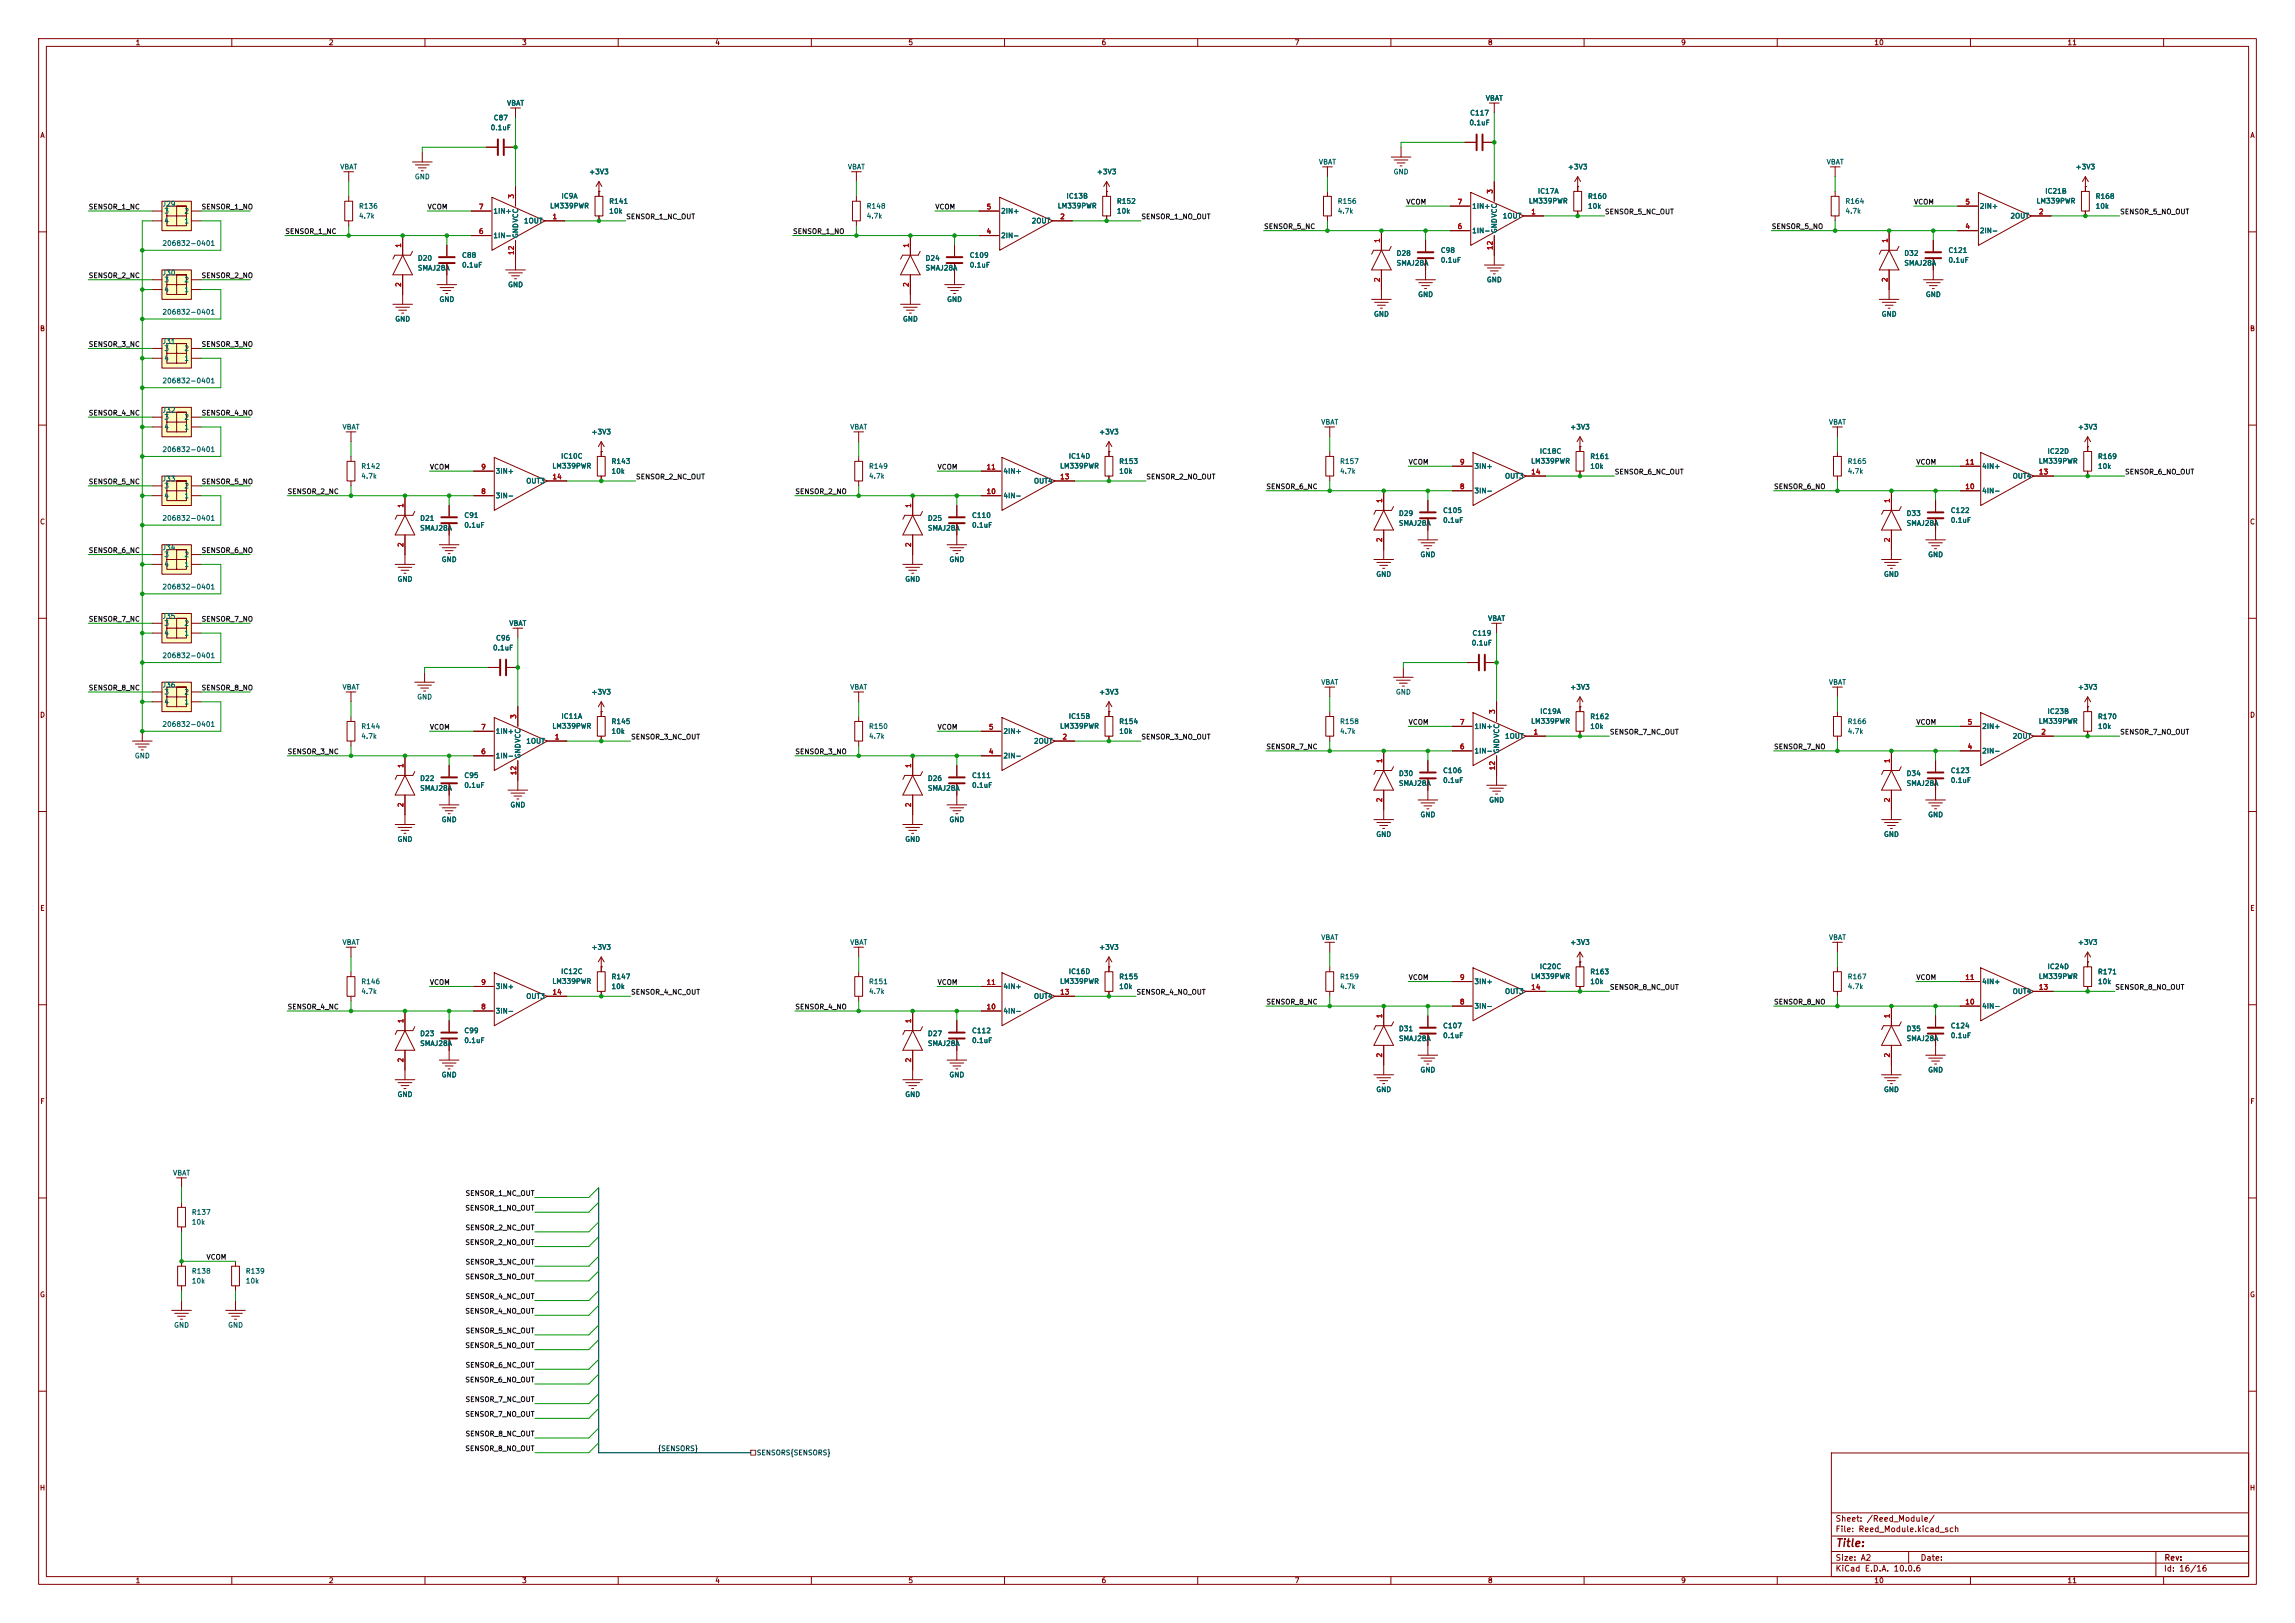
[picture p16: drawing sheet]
<svg xmlns="http://www.w3.org/2000/svg" width="594mm" height="420mm" viewBox="0 0 594 420" stroke-linecap="round" stroke-linejoin="round" font-family="sans-serif">
<defs><g id="words">
<text font-size="2" fill="#840000" x="475" y="400.8">Title:</text>
<g font-size="1.5" fill="#840000">
<text x="475" y="394.1">Sheet: /Reed_Module/</text>
<text x="475" y="396.8">File: Reed_Module.kicad_sch</text>
<text x="475" y="407">KiCad E.D.A. 10.0.6</text>
<text x="475" y="404.2">Size: A2</text>
<text x="497" y="404.2">Date:</text>
<text x="560" y="407">Id: 16/16</text>
<text x="560.1" y="404.2">Rev:</text>
</g>
<g font-size="1.3" fill="#840000">
<text x="35" y="12">1</text>
<text x="85" y="12">2</text>
<text x="135" y="12">3</text>
<text x="185" y="12">4</text>
<text x="235" y="12">5</text>
<text x="285" y="12">6</text>
<text x="335" y="12">7</text>
<text x="385" y="12">8</text>
<text x="435" y="12">9</text>
<text x="485" y="12">10</text>
<text x="535" y="12">11</text>
<text x="10.3" y="36">A</text>
<text x="582.3" y="36">A</text>
<text x="10.2" y="86">B</text>
<text x="582.2" y="86">B</text>
<text x="10.2" y="136">C</text>
<text x="582.2" y="136">C</text>
<text x="10.2" y="186">D</text>
<text x="582.2" y="186">D</text>
<text x="10.3" y="236">E</text>
<text x="582.3" y="236">E</text>
<text x="10.3" y="286">F</text>
<text x="582.3" y="286">F</text>
<text x="10.2" y="336">G</text>
<text x="582.2" y="336">G</text>
<text x="10.2" y="386">H</text>
<text x="582.2" y="386">H</text>
<text x="35" y="410">1</text>
<text x="85" y="410">2</text>
<text x="135" y="410">3</text>
<text x="185" y="410">4</text>
<text x="235" y="410">5</text>
<text x="285" y="410">6</text>
<text x="335" y="410">7</text>
<text x="385" y="410">8</text>
<text x="435" y="410">9</text>
<text x="485" y="410">10</text>
<text x="535" y="410">11</text>
</g>
<g font-size="1.3" fill="#006464">
<text x="131.1" y="27.6">VBAT</text>
<text x="384.4" y="26.4">VBAT</text>
<text x="126.9" y="34">0.1uF</text>
<text x="127.7" y="31.4">C87</text>
<text x="380.2" y="32.7">0.1uF</text>
<text x="380.4" y="30.2">C117</text>
<text x="87.9" y="44.1">VBAT</text>
<text x="107.2" y="46.7">GND</text>
<text x="152.4" y="45.4">+3V3</text>
<text x="219.3" y="44.1">VBAT</text>
<text x="283.8" y="45.4">+3V3</text>
<text x="341.2" y="42.9">VBAT</text>
<text x="360.6" y="45.4">GND</text>
<text x="405.7" y="44.1">+3V3</text>
<text x="472.6" y="42.9">VBAT</text>
<text x="537.1" y="44.1">+3V3</text>
<text x="41.9" y="53.8">J29</text>
<text x="145.2" y="51.7">IC9A</text>
<text x="157.5" y="53">R141</text>
<text x="275.9" y="51.7">IC13B</text>
<text x="289" y="53">R152</text>
<text x="346.1" y="53">R156</text>
<text x="395.5" y="53">LM339PWR</text>
<text x="397.9" y="50.4">IC17A</text>
<text x="410.9" y="51.8">R160</text>
<text x="477.5" y="53">R164</text>
<text x="527" y="53">LM339PWR</text>
<text x="529.2" y="50.4">IC21B</text>
<text x="542.3" y="51.8">R168</text>
<text x="42.4" y="55.6">3</text>
<text x="42.4" y="58.1">4</text>
<text x="47.6" y="58.1">1</text>
<text x="47.6" y="55.6">2</text>
<text x="92.8" y="54.3">R136</text>
<text x="92.8" y="56.8">4.7k</text>
<text x="127.6" y="55.6">1IN+</text>
<text x="135.5" y="58.1">1OUT</text>
<text x="142.2" y="54.2">LM339PWR</text>
<text x="157.5" y="55.6">10k</text>
<text x="224.2" y="54.3">R148</text>
<text x="224.2" y="56.8">4.7k</text>
<text x="259" y="55.6">2IN+</text>
<text x="266.9" y="58.1">2OUT</text>
<text x="273.6" y="54.2">LM339PWR</text>
<text x="289" y="55.6">10k</text>
<text x="346.1" y="55.6">4.7k</text>
<text x="380.9" y="54.3">1IN+</text>
<text x="388.8" y="56.8">1OUT</text>
<text x="410.9" y="54.3">10k</text>
<text x="477.5" y="55.6">4.7k</text>
<text x="512.3" y="54.3">2IN+</text>
<text x="520.2" y="56.8">2OUT</text>
<text x="542.3" y="54.3">10k</text>
<text x="41.9" y="63.9">206832-0401</text>
<text x="127.6" y="61.9">1IN-</text>
<text x="134.4" y="61.7" transform="rotate(-90 134.4 61.7)">GNDVCC</text>
<text x="259" y="61.9">2IN-</text>
<text x="372.8" y="65.7">C98</text>
<text x="380.9" y="60.7">1IN-</text>
<text x="387.7" y="60.5" transform="rotate(-90 387.7 60.5)">GNDVCC</text>
<text x="504.2" y="65.7">C121</text>
<text x="512.3" y="60.7">2IN-</text>
<text x="41.9" y="71.5">J30</text>
<text x="108" y="67.8">D20</text>
<text x="108" y="70.3">SMAJ28A</text>
<text x="119.4" y="67">C88</text>
<text x="119.4" y="69.5">0.1uF</text>
<text x="239.4" y="67.8">D24</text>
<text x="239.4" y="70.3">SMAJ28A</text>
<text x="250.9" y="67">C109</text>
<text x="250.9" y="69.5">0.1uF</text>
<text x="361.3" y="66.5">D28</text>
<text x="361.3" y="69">SMAJ28A</text>
<text x="372.8" y="68.3">0.1uF</text>
<text x="492.7" y="66.5">D32</text>
<text x="492.7" y="69">SMAJ28A</text>
<text x="504.2" y="68.3">0.1uF</text>
<text x="42.4" y="73.4">3</text>
<text x="42.4" y="75.9">4</text>
<text x="47.6" y="75.9">1</text>
<text x="47.6" y="73.4">2</text>
<text x="131.4" y="74.6">GND</text>
<text x="366.9" y="77.2">GND</text>
<text x="384.7" y="73.4">GND</text>
<text x="498.3" y="77.2">GND</text>
<text x="41.9" y="81.7">206832-0401</text>
<text x="102.2" y="83.5">GND</text>
<text x="113.6" y="78.4">GND</text>
<text x="233.6" y="83.5">GND</text>
<text x="245" y="78.4">GND</text>
<text x="355.5" y="82.2">GND</text>
<text x="486.9" y="82.2">GND</text>
<text x="41.9" y="89.3">J31</text>
<text x="42.4" y="91.1">3</text>
<text x="42.4" y="93.7">4</text>
<text x="47.6" y="93.7">1</text>
<text x="47.6" y="91.1">2</text>
<text x="41.9" y="99.5">206832-0401</text>
<text x="41.9" y="107.1">J32</text>
<text x="42.4" y="108.9">3</text>
<text x="42.4" y="111.5">4</text>
<text x="47.6" y="111.5">1</text>
<text x="47.6" y="108.9">2</text>
<text x="88.5" y="111.5">VBAT</text>
<text x="152.9" y="112.7">+3V3</text>
<text x="219.9" y="111.5">VBAT</text>
<text x="284.4" y="112.7">+3V3</text>
<text x="341.8" y="110.2">VBAT</text>
<text x="406.3" y="111.5">+3V3</text>
<text x="473.2" y="110.2">VBAT</text>
<text x="537.7" y="111.5">+3V3</text>
<text x="41.9" y="117.3">206832-0401</text>
<text x="145.1" y="119">IC10C</text>
<text x="276.5" y="119">IC14D</text>
<text x="398.4" y="117.7">IC18C</text>
<text x="411.5" y="119.1">R161</text>
<text x="529.8" y="117.7">IC22D</text>
<text x="542.9" y="119.1">R169</text>
<text x="41.9" y="124.9">J33</text>
<text x="93.4" y="121.6">R142</text>
<text x="93.4" y="124.2">4.7k</text>
<text x="128.2" y="122.9">3IN+</text>
<text x="136.1" y="125.4">OUT3</text>
<text x="142.8" y="121.5">LM339PWR</text>
<text x="158.1" y="120.3">R143</text>
<text x="158.1" y="122.9">10k</text>
<text x="224.8" y="121.6">R149</text>
<text x="224.8" y="124.2">4.7k</text>
<text x="259.6" y="122.9">4IN+</text>
<text x="267.5" y="125.4">OUT4</text>
<text x="274.2" y="121.5">LM339PWR</text>
<text x="289.5" y="120.3">R153</text>
<text x="289.5" y="122.9">10k</text>
<text x="346.7" y="120.3">R157</text>
<text x="346.7" y="122.9">4.7k</text>
<text x="381.5" y="121.6">3IN+</text>
<text x="389.4" y="124.2">OUT3</text>
<text x="396.1" y="120.3">LM339PWR</text>
<text x="411.5" y="121.6">10k</text>
<text x="478.1" y="120.3">R165</text>
<text x="478.1" y="122.9">4.7k</text>
<text x="512.9" y="121.6">4IN+</text>
<text x="520.8" y="124.2">OUT4</text>
<text x="527.5" y="120.3">LM339PWR</text>
<text x="542.9" y="121.6">10k</text>
<text x="42.4" y="126.7">3</text>
<text x="42.4" y="129.2">4</text>
<text x="47.6" y="129.2">1</text>
<text x="47.6" y="126.7">2</text>
<text x="128.2" y="129.2">3IN-</text>
<text x="259.6" y="129.2">4IN-</text>
<text x="381.5" y="128">3IN-</text>
<text x="512.9" y="128">4IN-</text>
<text x="41.9" y="135">206832-0401</text>
<text x="108.6" y="135.1">D21</text>
<text x="108.6" y="137.6">SMAJ28A</text>
<text x="120" y="134.3">C91</text>
<text x="120" y="136.9">0.1uF</text>
<text x="240" y="135.1">D25</text>
<text x="240" y="137.6">SMAJ28A</text>
<text x="251.4" y="134.3">C110</text>
<text x="251.4" y="136.9">0.1uF</text>
<text x="361.9" y="133.8">D29</text>
<text x="361.9" y="136.3">SMAJ28A</text>
<text x="373.4" y="133">C105</text>
<text x="373.4" y="135.6">0.1uF</text>
<text x="493.3" y="133.8">D33</text>
<text x="493.3" y="136.3">SMAJ28A</text>
<text x="504.8" y="133">C122</text>
<text x="504.8" y="135.6">0.1uF</text>
<text x="41.9" y="142.7">J34</text>
<text x="42.4" y="144.5">3</text>
<text x="42.4" y="147">4</text>
<text x="47.6" y="147">1</text>
<text x="47.6" y="144.5">2</text>
<text x="114.2" y="145.7">GND</text>
<text x="245.6" y="145.7">GND</text>
<text x="356.1" y="149.6">GND</text>
<text x="367.5" y="144.5">GND</text>
<text x="487.5" y="149.6">GND</text>
<text x="498.9" y="144.5">GND</text>
<text x="41.9" y="152.8">206832-0401</text>
<text x="102.8" y="150.8">GND</text>
<text x="234.2" y="150.8">GND</text>
<text x="41.9" y="160.4">J35</text>
<text x="385" y="161">VBAT</text>
<text x="42.4" y="162.3">3</text>
<text x="42.4" y="164.8">4</text>
<text x="47.6" y="164.8">1</text>
<text x="47.6" y="162.3">2</text>
<text x="128.2" y="166.1">C96</text>
<text x="131.7" y="162.3">VBAT</text>
<text x="380.8" y="167.3">0.1uF</text>
<text x="381" y="164.8">C119</text>
<text x="41.9" y="170.6">206832-0401</text>
<text x="127.5" y="168.6">0.1uF</text>
<text x="41.9" y="178.2">J36</text>
<text x="88.5" y="178.8">VBAT</text>
<text x="219.9" y="178.8">VBAT</text>
<text x="341.8" y="177.5">VBAT</text>
<text x="406.3" y="178.8">+3V3</text>
<text x="473.2" y="177.5">VBAT</text>
<text x="537.7" y="178.8">+3V3</text>
<text x="42.4" y="180">3</text>
<text x="42.4" y="182.6">4</text>
<text x="47.6" y="182.6">1</text>
<text x="47.6" y="180">2</text>
<text x="107.8" y="181.3">GND</text>
<text x="152.9" y="180">+3V3</text>
<text x="284.4" y="180">+3V3</text>
<text x="361.2" y="180">GND</text>
<text x="398.5" y="185">IC19A</text>
<text x="529.8" y="185">IC23B</text>
<text x="41.9" y="188.4">206832-0401</text>
<text x="93.4" y="188.9">R144</text>
<text x="93.4" y="191.5">4.7k</text>
<text x="128.2" y="190.2">1IN+</text>
<text x="142.8" y="188.9">LM339PWR</text>
<text x="145.2" y="186.3">IC11A</text>
<text x="158.1" y="187.7">R145</text>
<text x="158.1" y="190.2">10k</text>
<text x="224.8" y="188.9">R150</text>
<text x="224.8" y="191.5">4.7k</text>
<text x="259.6" y="190.2">2IN+</text>
<text x="274.2" y="188.9">LM339PWR</text>
<text x="276.5" y="186.3">IC15B</text>
<text x="289.5" y="187.7">R154</text>
<text x="289.5" y="190.2">10k</text>
<text x="346.7" y="187.7">R158</text>
<text x="346.7" y="190.2">4.7k</text>
<text x="381.5" y="188.9">1IN+</text>
<text x="389.4" y="191.5">1OUT</text>
<text x="396.1" y="187.6">LM339PWR</text>
<text x="411.5" y="186.4">R162</text>
<text x="411.5" y="188.9">10k</text>
<text x="478.1" y="187.7">R166</text>
<text x="478.1" y="190.2">4.7k</text>
<text x="512.9" y="188.9">2IN+</text>
<text x="520.8" y="191.5">2OUT</text>
<text x="527.5" y="187.6">LM339PWR</text>
<text x="542.9" y="186.4">R170</text>
<text x="542.9" y="188.9">10k</text>
<text x="34.8" y="196.5">GND</text>
<text x="128.2" y="196.5">1IN-</text>
<text x="135" y="196.4" transform="rotate(-90 135 196.4)">GNDVCC</text>
<text x="136.1" y="192.7">1OUT</text>
<text x="259.6" y="196.5">2IN-</text>
<text x="267.5" y="192.7">2OUT</text>
<text x="381.5" y="195.3">1IN-</text>
<text x="388.3" y="195.1" transform="rotate(-90 388.3 195.1)">GNDVCC</text>
<text x="512.9" y="195.3">2IN-</text>
<text x="108.6" y="202.4">D22</text>
<text x="120" y="201.6">C95</text>
<text x="240" y="202.4">D26</text>
<text x="251.4" y="201.6">C111</text>
<text x="361.9" y="201.1">D30</text>
<text x="361.9" y="203.7">SMAJ28A</text>
<text x="373.4" y="200.4">C106</text>
<text x="373.4" y="202.9">0.1uF</text>
<text x="493.3" y="201.1">D34</text>
<text x="493.3" y="203.7">SMAJ28A</text>
<text x="504.8" y="200.4">C123</text>
<text x="504.8" y="202.9">0.1uF</text>
<text x="108.6" y="204.9">SMAJ28A</text>
<text x="120" y="204.2">0.1uF</text>
<text x="132" y="209.2">GND</text>
<text x="240" y="204.9">SMAJ28A</text>
<text x="251.4" y="204.2">0.1uF</text>
<text x="385.3" y="208">GND</text>
<text x="114.2" y="213.1">GND</text>
<text x="245.6" y="213.1">GND</text>
<text x="367.5" y="211.8">GND</text>
<text x="498.9" y="211.8">GND</text>
<text x="102.8" y="218.1">GND</text>
<text x="234.2" y="218.1">GND</text>
<text x="356.1" y="216.9">GND</text>
<text x="487.5" y="216.9">GND</text>
<text x="88.5" y="244.8">VBAT</text>
<text x="219.9" y="244.8">VBAT</text>
<text x="341.8" y="243.5">VBAT</text>
<text x="406.3" y="244.8">+3V3</text>
<text x="473.2" y="243.5">VBAT</text>
<text x="537.7" y="244.8">+3V3</text>
<text x="152.9" y="246.1">+3V3</text>
<text x="284.4" y="246.1">+3V3</text>
<text x="398.4" y="251.1">IC20C</text>
<text x="529.8" y="251.1">IC24D</text>
<text x="93.4" y="255">R146</text>
<text x="93.4" y="257.5">4.7k</text>
<text x="128.2" y="256.2">3IN+</text>
<text x="142.8" y="254.9">LM339PWR</text>
<text x="145.1" y="252.4">IC12C</text>
<text x="158.1" y="253.7">R147</text>
<text x="158.1" y="256.2">10k</text>
<text x="224.8" y="255">R151</text>
<text x="224.8" y="257.5">4.7k</text>
<text x="259.6" y="256.2">4IN+</text>
<text x="274.2" y="254.9">LM339PWR</text>
<text x="276.5" y="252.4">IC16D</text>
<text x="289.5" y="253.7">R155</text>
<text x="289.5" y="256.2">10k</text>
<text x="346.7" y="253.7">R159</text>
<text x="346.7" y="256.2">4.7k</text>
<text x="381.5" y="255">3IN+</text>
<text x="389.4" y="257.5">OUT3</text>
<text x="396.1" y="253.6">LM339PWR</text>
<text x="411.5" y="252.4">R163</text>
<text x="411.5" y="255">10k</text>
<text x="478.1" y="253.7">R167</text>
<text x="478.1" y="256.2">4.7k</text>
<text x="512.9" y="255">4IN+</text>
<text x="520.8" y="257.5">OUT4</text>
<text x="527.5" y="253.6">LM339PWR</text>
<text x="542.9" y="252.4">R171</text>
<text x="542.9" y="255">10k</text>
<text x="128.2" y="262.6">3IN-</text>
<text x="136.1" y="258.8">OUT3</text>
<text x="259.6" y="262.6">4IN-</text>
<text x="267.5" y="258.8">OUT4</text>
<text x="381.5" y="261.3">3IN-</text>
<text x="512.9" y="261.3">4IN-</text>
<text x="108.6" y="268.4">D23</text>
<text x="120" y="267.7">C99</text>
<text x="240" y="268.4">D27</text>
<text x="251.4" y="267.7">C112</text>
<text x="361.9" y="267.2">D31</text>
<text x="361.9" y="269.7">SMAJ28A</text>
<text x="373.4" y="266.4">C107</text>
<text x="373.4" y="268.9">0.1uF</text>
<text x="493.3" y="267.2">D35</text>
<text x="493.3" y="269.7">SMAJ28A</text>
<text x="504.8" y="266.4">C124</text>
<text x="504.8" y="268.9">0.1uF</text>
<text x="108.6" y="271">SMAJ28A</text>
<text x="120" y="270.2">0.1uF</text>
<text x="240" y="271">SMAJ28A</text>
<text x="251.4" y="270.2">0.1uF</text>
<text x="114.2" y="279.1">GND</text>
<text x="245.6" y="279.1">GND</text>
<text x="367.5" y="277.8">GND</text>
<text x="498.9" y="277.8">GND</text>
<text x="102.8" y="284.2">GND</text>
<text x="234.2" y="284.2">GND</text>
<text x="356.1" y="282.9">GND</text>
<text x="487.5" y="282.9">GND</text>
<text x="44.7" y="304.5">VBAT</text>
<text x="49.5" y="314.7">R137</text>
<text x="49.5" y="317.2">10k</text>
<text x="49.5" y="329.9">R138</text>
<text x="63.5" y="329.9">R139</text>
<text x="49.5" y="332.4">10k</text>
<text x="63.5" y="332.4">10k</text>
<text x="44.9" y="343.9">GND</text>
<text x="58.9" y="343.9">GND</text>
</g>
<g font-size="1.3" fill="#a90000">
<text x="133.3" y="51.5" transform="rotate(-90 133.3 51.5)">3</text>
<text x="377.1" y="53.2">7</text>
<text x="386.6" y="50.3" transform="rotate(-90 386.6 50.3)">3</text>
<text x="508.5" y="53.2">5</text>
<text x="123.8" y="54.5">7</text>
<text x="142.9" y="57">1</text>
<text x="255.2" y="54.5">5</text>
<text x="274.3" y="57">2</text>
<text x="377.1" y="59.6">6</text>
<text x="396.2" y="55.7">1</text>
<text x="508.5" y="59.6">4</text>
<text x="527.6" y="55.7">2</text>
<text x="104.1" y="64.2" transform="rotate(-90 104.1 64.2)">1</text>
<text x="123.8" y="60.8">6</text>
<text x="235.5" y="64.2" transform="rotate(-90 235.5 64.2)">1</text>
<text x="255.2" y="60.8">4</text>
<text x="357.4" y="63" transform="rotate(-90 357.4 63)">1</text>
<text x="386.6" y="64.8" transform="rotate(-90 386.6 64.8)">12</text>
<text x="488.8" y="63" transform="rotate(-90 488.8 63)">1</text>
<text x="133.3" y="66.1" transform="rotate(-90 133.3 66.1)">12</text>
<text x="104.1" y="74.4" transform="rotate(-90 104.1 74.4)">2</text>
<text x="235.5" y="74.4" transform="rotate(-90 235.5 74.4)">2</text>
<text x="357.4" y="73.1" transform="rotate(-90 357.4 73.1)">2</text>
<text x="488.8" y="73.1" transform="rotate(-90 488.8 73.1)">2</text>
<text x="124.4" y="121.8">9</text>
<text x="142.8" y="124.3">14</text>
<text x="255.2" y="121.8">11</text>
<text x="274.3" y="124.3">13</text>
<text x="377.7" y="120.5">9</text>
<text x="396.2" y="123.1">14</text>
<text x="508.5" y="120.5">11</text>
<text x="527.6" y="123.1">13</text>
<text x="104.7" y="131.5" transform="rotate(-90 104.7 131.5)">1</text>
<text x="124.4" y="128.1">8</text>
<text x="236.1" y="131.5" transform="rotate(-90 236.1 131.5)">1</text>
<text x="255.2" y="128.1">10</text>
<text x="358" y="130.3" transform="rotate(-90 358 130.3)">1</text>
<text x="377.7" y="126.9">8</text>
<text x="489.4" y="130.3" transform="rotate(-90 489.4 130.3)">1</text>
<text x="508.5" y="126.9">10</text>
<text x="104.7" y="141.7" transform="rotate(-90 104.7 141.7)">2</text>
<text x="236.1" y="141.7" transform="rotate(-90 236.1 141.7)">2</text>
<text x="358" y="140.4" transform="rotate(-90 358 140.4)">2</text>
<text x="489.4" y="140.4" transform="rotate(-90 489.4 140.4)">2</text>
<text x="387.2" y="184.9" transform="rotate(-90 387.2 184.9)">3</text>
<text x="124.4" y="189.1">7</text>
<text x="133.9" y="186.2" transform="rotate(-90 133.9 186.2)">3</text>
<text x="143.5" y="191.6">1</text>
<text x="255.8" y="189.1">5</text>
<text x="274.9" y="191.6">2</text>
<text x="377.7" y="187.8">7</text>
<text x="396.8" y="190.4">1</text>
<text x="509.1" y="187.8">5</text>
<text x="528.2" y="190.4">2</text>
<text x="124.4" y="195.4">6</text>
<text x="255.8" y="195.4">4</text>
<text x="358" y="197.6" transform="rotate(-90 358 197.6)">1</text>
<text x="377.7" y="194.2">6</text>
<text x="489.4" y="197.6" transform="rotate(-90 489.4 197.6)">1</text>
<text x="509.1" y="194.2">4</text>
<text x="104.7" y="198.9" transform="rotate(-90 104.7 198.9)">1</text>
<text x="133.9" y="200.7" transform="rotate(-90 133.9 200.7)">12</text>
<text x="236.1" y="198.9" transform="rotate(-90 236.1 198.9)">1</text>
<text x="387.2" y="199.5" transform="rotate(-90 387.2 199.5)">12</text>
<text x="104.7" y="209" transform="rotate(-90 104.7 209)">2</text>
<text x="236.1" y="209" transform="rotate(-90 236.1 209)">2</text>
<text x="358" y="207.7" transform="rotate(-90 358 207.7)">2</text>
<text x="489.4" y="207.7" transform="rotate(-90 489.4 207.7)">2</text>
<text x="124.4" y="255.1">9</text>
<text x="142.8" y="257.7">14</text>
<text x="255.2" y="255.1">11</text>
<text x="274.3" y="257.7">13</text>
<text x="377.7" y="253.9">9</text>
<text x="396.2" y="256.4">14</text>
<text x="508.5" y="253.9">11</text>
<text x="527.6" y="256.4">13</text>
<text x="124.4" y="261.5">8</text>
<text x="255.2" y="261.5">10</text>
<text x="358" y="263.6" transform="rotate(-90 358 263.6)">1</text>
<text x="377.7" y="260.2">8</text>
<text x="489.4" y="263.6" transform="rotate(-90 489.4 263.6)">1</text>
<text x="508.5" y="260.2">10</text>
<text x="104.7" y="264.9" transform="rotate(-90 104.7 264.9)">1</text>
<text x="236.1" y="264.9" transform="rotate(-90 236.1 264.9)">1</text>
<text x="104.7" y="275.1" transform="rotate(-90 104.7 275.1)">2</text>
<text x="236.1" y="275.1" transform="rotate(-90 236.1 275.1)">2</text>
<text x="358" y="273.8" transform="rotate(-90 358 273.8)">2</text>
<text x="489.4" y="273.8" transform="rotate(-90 489.4 273.8)">2</text>
</g>
<g font-size="1.3" fill="#0f0f0f">
<text x="363.9" y="53.2">VCOM</text>
<text x="495.3" y="53.2">VCOM</text>
<text x="22.8" y="54.5">SENSOR_1_NC</text>
<text x="52" y="54.5">SENSOR_1_NO</text>
<text x="110.5" y="54.5">VCOM</text>
<text x="161.9" y="57">SENSOR_1_NC_OUT</text>
<text x="241.9" y="54.5">VCOM</text>
<text x="295.3" y="57">SENSOR_1_NO_OUT</text>
<text x="327" y="59.6">SENSOR_5_NC</text>
<text x="415.3" y="55.8">SENSOR_5_NC_OUT</text>
<text x="458.4" y="59.6">SENSOR_5_NO</text>
<text x="548.6" y="55.8">SENSOR_5_NO_OUT</text>
<text x="73.7" y="60.8">SENSOR_1_NC</text>
<text x="205.1" y="60.8">SENSOR_1_NO</text>
<text x="22.8" y="72.3">SENSOR_2_NC</text>
<text x="52" y="72.3">SENSOR_2_NO</text>
<text x="22.8" y="90">SENSOR_3_NC</text>
<text x="52" y="90">SENSOR_3_NO</text>
<text x="22.8" y="107.8">SENSOR_4_NC</text>
<text x="52" y="107.8">SENSOR_4_NO</text>
<text x="22.8" y="125.6">SENSOR_5_NC</text>
<text x="52" y="125.6">SENSOR_5_NO</text>
<text x="111.1" y="121.8">VCOM</text>
<text x="164.5" y="124.3">SENSOR_2_NC_OUT</text>
<text x="242.5" y="121.8">VCOM</text>
<text x="296.6" y="124.3">SENSOR_2_NO_OUT</text>
<text x="364.5" y="120.5">VCOM</text>
<text x="417.8" y="123.1">SENSOR_6_NC_OUT</text>
<text x="495.9" y="120.5">VCOM</text>
<text x="549.9" y="123.1">SENSOR_6_NO_OUT</text>
<text x="74.3" y="128.1">SENSOR_2_NC</text>
<text x="205.7" y="128.1">SENSOR_2_NO</text>
<text x="327.6" y="126.9">SENSOR_6_NC</text>
<text x="459" y="126.9">SENSOR_6_NO</text>
<text x="22.8" y="143.4">SENSOR_6_NC</text>
<text x="52" y="143.4">SENSOR_6_NO</text>
<text x="22.8" y="161.2">SENSOR_7_NC</text>
<text x="52" y="161.2">SENSOR_7_NO</text>
<text x="22.8" y="178.9">SENSOR_8_NC</text>
<text x="52" y="178.9">SENSOR_8_NO</text>
<text x="111.1" y="189.1">VCOM</text>
<text x="163.2" y="191.6">SENSOR_3_NC_OUT</text>
<text x="242.5" y="189.1">VCOM</text>
<text x="295.3" y="191.6">SENSOR_3_NO_OUT</text>
<text x="364.5" y="187.8">VCOM</text>
<text x="416.5" y="190.4">SENSOR_7_NC_OUT</text>
<text x="495.9" y="187.8">VCOM</text>
<text x="548.6" y="190.4">SENSOR_7_NO_OUT</text>
<text x="74.3" y="195.5">SENSOR_3_NC</text>
<text x="205.7" y="195.5">SENSOR_3_NO</text>
<text x="327.6" y="194.2">SENSOR_7_NC</text>
<text x="459" y="194.2">SENSOR_7_NO</text>
<text x="111.1" y="255.1">VCOM</text>
<text x="163.2" y="257.7">SENSOR_4_NC_OUT</text>
<text x="242.5" y="255.1">VCOM</text>
<text x="294" y="257.7">SENSOR_4_NO_OUT</text>
<text x="364.5" y="253.9">VCOM</text>
<text x="416.5" y="256.4">SENSOR_8_NC_OUT</text>
<text x="495.9" y="253.9">VCOM</text>
<text x="547.3" y="256.4">SENSOR_8_NO_OUT</text>
<text x="74.3" y="261.5">SENSOR_4_NC</text>
<text x="205.7" y="261.5">SENSOR_4_NO</text>
<text x="327.6" y="260.2">SENSOR_8_NC</text>
<text x="459" y="260.2">SENSOR_8_NO</text>
<text x="120.4" y="309.8">SENSOR_1_NC_OUT</text>
<text x="120.3" y="313.6">SENSOR_1_NO_OUT</text>
<text x="120.3" y="322.5">SENSOR_2_NO_OUT</text>
<text x="120.4" y="318.6">SENSOR_2_NC_OUT</text>
<text x="53.3" y="326.3">VCOM</text>
<text x="120.4" y="327.5">SENSOR_3_NC_OUT</text>
<text x="120.3" y="331.3">SENSOR_3_NO_OUT</text>
<text x="120.3" y="340.2">SENSOR_4_NO_OUT</text>
<text x="120.4" y="336.4">SENSOR_4_NC_OUT</text>
<text x="120.4" y="345.3">SENSOR_5_NC_OUT</text>
<text x="120.3" y="349.1">SENSOR_5_NO_OUT</text>
<text x="120.3" y="358">SENSOR_6_NO_OUT</text>
<text x="120.4" y="354.2">SENSOR_6_NC_OUT</text>
<text x="120.4" y="363.1">SENSOR_7_NC_OUT</text>
<text x="120.3" y="366.9">SENSOR_7_NO_OUT</text>
<text x="120.4" y="372">SENSOR_8_NC_OUT</text>
<text x="120.3" y="375.8">SENSOR_8_NO_OUT</text>
</g>
<g font-size="1.3" fill="#000084">
<text x="170.2" y="375.8">{SENSORS}</text>
<text x="195.7" y="376.9">SENSORS{SENSORS}</text>
</g>
</g></defs>
<g fill="none" stroke="#840000" stroke-width=".26">
<path d="M10 10h574v400h-574zM12 12h570v396h-570zM60 10v2M110 10v2M160 10v2M210 10v2M260 10v2M310 10v2M360 10v2M410 10v2M460 10v2M510 10v2"/>
<path d="M560 10v2M10 60h2M235.6 66l2.6 5.1h-5.1zM235.6 61v5M235.6 71.1v5.1M238.2 65l-.5 1h-4.1l-.5 1.1M582 60h2M10 110h2M342.9 110.5h2.5M343.2 118.1h2v5.1h-2zM344.2 110.5v2.5M344.2 116.8v1.3"/>
<path d="M582 110h2M344.2 123.2v1.3M501 129.5v2.8M501 134.4v2.8M10 160h2M379.7 171.5h2.8M384.6 171.5h2.7M582 160h2M10 210h2M384.8 203.2h5.1M385.6 204h3.5M386.3 204.7h2.1"/>
<path d="M387.1 205.5h.5M387.3 200.7v2.5M582 210h2M221 245.1h2.5M221.2 252.7h2.1v5.1h-2.1zM222.2 245.1v2.6M222.2 251.5v1.2M222.2 257.8v1.3M254 255.3h5.1M259.3 251.7l13.7 6.1-13.7 7.6zM273 257.8h5.1M10 260h2"/>
<path d="M102.3 279.4h5.1M104.8 261.6v5.1M104.8 271.8v7.6M104.8 266.7l2.6 5.1h-5.1zM107.4 265.7l-.6 1h-4l-.5 1M113.7 274.3h5.1M114.5 275.1h3.5M115.2 275.8h2.1M116 276.6h.5M116.2 264.2v2.8M116.2 269v5.3M254 261.6h5.1"/>
<path d="M582 260h2M103 280.2h3.6M103.8 280.9h2M104.6 281.7h.5M10 310h2M582 310h2M10 360h2M474 376h108v32h-108zM582 360h2M474 397.5h108M474 391.5h108M60 408v2"/>
<path d="M110 408v2M160 408v2M210 408v2M260 408v2M310 408v2M360 408v2M410 408v2M460 408v2M474 404.5h108M474 401.5h108M494 401.5v3M510 408v2"/>
<path d="M558 401.5v6.5M560 408v2"/>
</g>
<path d="M498.9 134.1h4.1M498.9 132.6h4.1M382.8 169.4v4.1M384.3 169.4v4.1M114.2 268.7h4.1M114.2 267.2h4.1" fill="none" stroke="#840000" stroke-width=".51"/>
<path d="M41.9 141h7.6v7.6h-7.6z" fill="#ffffc2"/>
<path d="M41.9 141h7.6v7.6h-7.6z" fill="none" stroke="#800000" stroke-width=".26"/>
<g fill="none" stroke="#840000" stroke-width=".26">
<path d="M39.4 146.1h2.5M39.4 143.5h2.5M43.2 144.8v2.5h5.1v-5.1h-5.1v2.6h5.1v-2.6h-2.6v5.1M49.5 146.1h2.6M49.5 143.5h2.6M386.1 161.3h2.5M387.3 161.3v2.5M286 251.5h2v5h-2zM287 250.2h.1M287 247.7v3.8M287 256.5v1.3M287 247.7l-.7 1.2"/>
<path d="M287 247.7l.8 1.2"/>
</g>
<path d="M41.9 105.4h7.6v7.6h-7.6z" fill="#ffffc2"/>
<path d="M41.9 105.4h7.6v7.6h-7.6z" fill="none" stroke="#800000" stroke-width=".26"/>
<g fill="none" stroke="#840000" stroke-width=".26">
<path d="M362.6 38.1v2.5M379.1 36.8h2.8M384 36.8h2.8M385.5 26.7h2.5M386.8 26.7v2.5M342.3 43.2h2.5M342.6 50.8h2v5.1h-2zM343.6 43.2v2.5M343.6 49.5v1.3M343.6 55.9v1.3M357.5 59.7v5.1M360.1 40.6h5.1"/>
<path d="M360.8 41.4h3.6M361.6 42.2h2M362.4 42.9h.5M375.3 59.7h5.1M375.3 53.3h5.1M380.7 49.8l13.7 6.1-13.7 7.6zM386.8 47v5.1M394.4 55.9h5.1M407.3 49.5h2.1v5.1h-2.1zM408.3 48.3h.1M408.3 45.7v3.8M408.3 54.6v1.3"/>
<path d="M408.3 45.7l-.7 1.3M408.3 45.7l.8 1.3M104.2 66l2.6 5.1h-5.1zM104.2 61v5M104.2 71.1v5.1M106.8 65l-.5 1h-4.1l-.5 1.1M115.7 63.5v2.8M115.7 68.3v2.8M355 77.5h5.1M355.8 78.2h3.5M356.5 79h2.1M357.3 79.8h.5"/>
<path d="M357.5 64.8l2.6 5.1h-5.1zM357.5 69.9v7.6M360.1 63.8l-.5 1h-4.1l-.5 1M366.4 72.4h5.1M367.2 73.2h3.6M368 73.9h2M368.7 74.7h.5M369 62.2v2.8M369 67.1v5.3M384.2 68.6h5.1M385 69.3h3.5M385.7 70.1h2.1"/>
<path d="M386.5 70.9h.5M386.8 61v7.6M39.4 110.5h2.5M39.4 108h2.5M43.2 109.2v2.6h5.1v-5.1h-5.1v2.5h5.1v-2.5h-2.6v5.1M49.5 110.5h2.6M49.5 108h2.6M381.3 117.1l13.7 6.1-13.7 7.6zM407.9 116.8h2.1v5.1h-2.1zM408.9 115.6h.1M408.9 113l-.7 1.3M408.9 113l.8 1.3"/>
<path d="M408.9 113v3.8M474.3 110.5h2.5M474.6 118.1h2v5.1h-2zM475.6 110.5v2.5M475.6 116.8v1.3M512.7 117.1l13.7 6.1-13.7 7.6zM539.3 116.8h2.1v5.1h-2.1zM540.3 115.6h.1M540.3 113v3.8M540.3 113l-.7 1.3M540.3 113l.8 1.3M358.1 127v5.1"/>
<path d="M358.1 137.2v7.6M358.1 132.1l2.6 5.1h-5.1zM360.7 131.1l-.5 1h-4.1l-.5 1M367 139.7h5.1M369.6 129.5v2.8M369.6 134.4v5.3M375.9 127h5.1M375.9 120.7h5.1M395 123.2h5M408.9 121.9v1.3M475.6 123.2v1.3M489.5 132.1l2.6 5.1h-5.1z"/>
<path d="M489.5 127v5.1M489.5 137.2v7.6M492.1 131.1l-.5 1h-4.1l-.5 1M498.4 139.7h5.1M501 137.2v2.5M507.3 127h5.1M507.3 120.7h5.1M526.4 123.2h5.1M540.3 121.9v1.3M355.6 144.8h5.1M356.4 145.5h3.5M357.1 146.3h2.1"/>
<path d="M357.9 147.1h.5M367.8 140.5h3.5M368.6 141.2h2M369.3 142h.5M487 144.8h5.1M487.8 145.5h3.5M488.5 146.3h2.1M489.3 147.1h.5M499.2 140.5h3.6M500 141.2h2M500.7 142h.5M221 179.1h2.5"/>
<path d="M222.2 179.1v2.5M342.9 177.8h2.5M344.2 177.8v2.5M360.7 175.3h5.1M361.4 176h3.6M362.2 176.8h2M363 177.5h.5M363.2 172.7v2.6M34.3 191.8h5.1M35.1 192.5h3.5M35.8 193.3h2M36.6 194.1h.5"/>
<path d="M36.8 189.2v2.6M221.2 186.7h2.1v5.1h-2.1zM222.2 185.4v1.3M222.2 191.8v1.2M236.2 195.6v5.1M238.8 199.6l-.5 1.1h-4.1l-.5 1M247.6 198.1v2.8M254 195.6h5.1M254 189.2h5.1M259.3 185.7l13.7 6.1-13.7 7.6zM273 191.8h5.1M286 185.4h2v5.1h-2z"/>
<path d="M287 184.2h.1M287 181.6l-.7 1.3M287 181.6l.8 1.3M287 181.6v3.8M287 190.5v1.3M343.2 185.4h2v5.1h-2zM344.2 184.2v1.2M344.2 190.5v1.3M358.1 194.3v5.1M358.1 199.4l2.6 5.1h-5.1zM360.7 198.4l-.5 1h-4.1l-.5 1M369.6 196.9v2.7"/>
<path d="M375.9 194.3h5.1M375.9 188h5.1M381.3 184.4l13.7 6.1-13.7 7.6zM387.3 181.6v5.1M387.3 195.6v5.1M395 190.5h5M407.9 184.2h2.1v5h-2.1zM408.9 182.9h.1M408.9 180.3v3.9M408.9 189.2v1.3M408.9 180.3l-.7 1.3M408.9 180.3l.8 1.3"/>
<path d="M233.7 213.4h5.1M234.4 214.1h3.6M235.2 214.9h2M236 215.6h.5M236.2 205.7v7.7M236.2 200.7l2.6 5h-5.1zM245.1 208.3h5.1M245.9 209h3.5M246.6 209.8h2.1M247.4 210.6h.5M247.6 202.9v5.4M355.6 212.1h5.1"/>
<path d="M356.4 212.9h3.5M357.1 213.6h2.1M357.9 214.4h.5M358.1 204.5v7.6M367 207h5.1M367.8 207.8h3.5M368.6 208.5h2M369.3 209.3h.5M369.6 201.7v5.3M89.8 252.7h2.1v5.1h-2.1zM90.8 251.5v1.2M90.8 257.8v1.3"/>
<path d="M342.9 243.8h2.5M343.2 251.5h2v5h-2zM344.2 243.8v2.6M344.2 250.2v1.3M344.2 256.5v1.3M375.9 254h5.1M381.3 250.4l13.7 6.1-13.7 7.7zM395 256.5h5M233.7 279.4h5.1M236.2 261.6v5.1M236.2 271.8v7.6M236.2 266.7l2.6 5.1h-5.1z"/>
<path d="M238.8 265.7l-.5 1h-4.1l-.5 1M245.1 274.3h5.1M245.9 275.1h3.5M246.6 275.8h2.1M247.4 276.6h.5M247.6 264.2v2.8M247.6 269v5.3M355.6 278.1h5.1M356.4 278.9h3.5M357.1 279.7h2.1M358.1 260.4v5M358.1 270.5v7.6"/>
<path d="M358.1 265.4l2.6 5.1h-5.1zM360.7 264.4l-.5 1h-4.1l-.5 1M367 273.1h5.1M367.8 273.8h3.5M368.6 274.6h2M369.3 275.3h.5M369.6 262.9v2.8M369.6 267.7v5.4M375.9 260.4h5.1M234.4 280.2h3.6M235.2 280.9h2M236 281.7h.5"/>
<path d="M357.9 280.4h.5M45.7 304.8h2.6M46 312.4h2v5.1h-2zM47 304.8v2.5M47 311.2v1.2M47 317.5v1.3M44.4 339.1h5.1M45.2 339.9h3.6M46 327.7h2v5h-2zM47 326.4v1.3M47 332.7v1.3M47 336.6v2.5"/>
<path d="M58.4 339.1h5.1M59.2 339.9h3.5M59.9 327.7h2.1v5h-2.1zM61 326.4v1.3M61 332.7v1.3M61 336.6v2.5M46 340.6h2M46.7 341.4h.5M59.9 340.6h2.1M60.7 341.4h.5"/>
</g>
<g fill="none" stroke="#840000" stroke-width=".51">
<path d="M382.2 34.8v4.1M383.7 34.8v4.1M113.6 68.1h4.1M113.6 66.5h4.1M366.9 66.8h4.1M366.9 65.3h4.1M367.5 134.1h4.1M367.5 132.6h4.1M367.5 199.9h4.1M245.6 202.7h4.1M245.6 201.2h4.1M367.5 201.4h4.1"/>
<path d="M245.6 268.7h4.1M245.6 267.2h4.1M367.5 267.5h4.1M367.5 265.9h4.1"/>
</g>
<path d="M41.9 158.8h7.6v7.6h-7.6z" fill="#ffffc2"/>
<path d="M41.9 158.8h7.6v7.6h-7.6z" fill="none" stroke="#800000" stroke-width=".26"/>
<path d="M39.4 163.8h2.5M39.4 161.3h2.5M43.2 162.6v2.5h5.1v-5.1h-5.1v2.6h5.1v-2.6h-2.6v5.1M49.5 163.8h2.6M49.5 161.3h2.6M507.3 194.3h5.1M507.3 188h5.1M512.7 184.4l13.7 6.1-13.7 7.6zM526.4 190.5h5.1" fill="none" stroke="#840000" stroke-width=".26"/>
<path d="M41.9 87.6h7.6v7.7h-7.6z" fill="#ffffc2"/>
<path d="M41.9 87.6h7.6v7.7h-7.6z" fill="none" stroke="#800000" stroke-width=".26"/>
<g fill="none" stroke="#840000" stroke-width=".26">
<path d="M122 54.6h5.1M127.3 51.1l13.8 6.1-13.8 7.6zM133.4 48.3v5M141.1 57.2h5M154 50.8h2v5.1h-2zM155 49.5v1.3M155 55.9v1.3M113.1 73.7h5.1M113.9 74.4h3.5M114.6 75.2h2.1M115.4 75.9h.5M115.7 71.1v2.6"/>
<path d="M122 61h5.1M133.4 62.2v5.1M39.4 92.7h2.5M39.4 90.2h2.5M43.2 91.4v2.6h5.1v-5.1h-5.1v2.5h5.1v-2.5h-2.6v5.1M49.5 92.7h2.6M49.5 90.2h2.6M154.6 118.1h2v5.1h-2zM155.6 116.8h.1M155.6 114.3l-.7 1.3M155.6 114.3l.8 1.3M155.6 114.3v3.8"/>
<path d="M155.6 123.2v1.3M474.3 177.8h2.5M475.6 177.8v2.5M104.8 195.6v5.1M107.4 199.6l-.6 1.1h-4l-.5 1M116.2 198.1v2.8M122.6 195.6h5.1M122.6 189.2h5.1M127.9 185.7l13.7 6.1-13.7 7.6zM134 182.9v5.1M134 196.9v7.6M141.6 191.8h5.1"/>
<path d="M474.6 185.4h2v5.1h-2zM475.6 184.2v1.2M475.6 190.5v1.3M489.5 199.4l2.6 5.1h-5.1zM489.5 194.3v5.1M492.1 198.4l-.5 1h-4.1l-.5 1M501 196.9v2.7M539.3 184.2h2.1v5h-2.1zM540.3 182.9h.1M540.3 180.3l-.7 1.3M540.3 180.3l.8 1.3M540.3 180.3v3.9"/>
<path d="M540.3 189.2v1.3M102.3 213.4h5.1M103 214.1h3.6M103.8 214.9h2M104.6 215.6h.5M104.8 205.7v7.7M104.8 200.7l2.6 5h-5.1zM113.7 208.3h5.1M114.5 209h3.5M115.2 209.8h2.1M116 210.6h.5M116.2 202.9v5.4"/>
<path d="M131.5 204.5h5.1M132.2 205.2h3.6M133 206h2M133.8 206.8h.5M487 212.1h5.1M487.8 212.9h3.5M488.5 213.6h2.1M489.3 214.4h.5M489.5 204.5v7.6M498.4 207h5.1M499.2 207.8h3.6M500 208.5h2"/>
<path d="M500.7 209.3h.5M501 201.7v5.3M89.6 245.1h2.5M90.8 245.1v2.6M407.9 250.2h2.1v5.1h-2.1zM408.9 248.9h.1M408.9 246.4v3.8M408.9 255.3v1.2M408.9 246.4l-.7 1.3M408.9 246.4l.8 1.3M474.3 243.8h2.5M474.6 251.5h2v5h-2z"/>
<path d="M475.6 243.8v2.6M475.6 250.2v1.3M475.6 256.5v1.3"/>
</g>
<path d="M498.9 199.9h4.1M114.2 202.7h4.1M114.2 201.2h4.1M498.9 201.4h4.1" fill="none" stroke="#840000" stroke-width=".51"/>
<path d="M41.9 176.5h7.6v7.7h-7.6z" fill="#ffffc2"/>
<path d="M41.9 176.5h7.6v7.7h-7.6z" fill="none" stroke="#800000" stroke-width=".26"/>
<g fill="none" stroke="#840000" stroke-width=".26">
<path d="M109.3 39.4v2.5M125.8 38.1h2.8M130.6 38.1h2.8M132.2 27.9h2.5M133.4 27.9v2.6M106.8 41.9h5M107.5 42.7h3.6M108.3 43.4h2M109 44.2h.6M155 49.5h.1M155 47l-.7 1.3M155 47l.8 1.3"/>
<path d="M155 47v2.5M130.9 69.9h5.1M131.7 70.6h3.5M132.4 71.4h2M133.2 72.1h.5M133.4 67.3v2.6M39.4 179.1h2.5M49.5 179.1h2.6M39.4 181.6h2.5M43.2 180.3v2.6h5.1v-5.1h-5.1v2.5h5.1v-2.5h-2.6v5.1M49.5 181.6h2.6M122.6 255.3h5.1"/>
<path d="M127.9 251.7l13.7 6.1-13.7 7.6zM141.6 257.8h5.1M154.6 251.5h2v5h-2zM155.6 250.2h.1M155.6 247.7l-.7 1.2M155.6 247.7l.8 1.2M155.6 247.7v3.8M155.6 256.5v1.3M507.3 254h5.1M512.7 250.4l13.7 6.1-13.7 7.7zM526.4 256.5h5.1M539.3 250.2h2.1v5.1h-2.1z"/>
<path d="M540.3 248.9h.1M540.3 246.4v3.8M540.3 255.3v1.2M540.3 246.4l-.7 1.3M540.3 246.4l.8 1.3M122.6 261.6h5.1M487 278.1h5.1M487.8 278.9h3.5M488.5 279.7h2.1M489.5 265.4l2.6 5.1h-5.1zM489.5 260.4v5M489.5 270.5v7.6"/>
<path d="M492.1 264.4l-.5 1h-4.1l-.5 1M498.4 273.1h5.1M499.2 273.8h3.6M500 274.6h2M500.7 275.3h.5M501 270.5v2.6M507.3 260.4h5.1M489.3 280.4h.5"/>
</g>
<path d="M128.9 36.1v4M130.4 36.1v4" fill="none" stroke="#840000" stroke-width=".51"/>
<path d="M41.9 52.1h7.6v7.6h-7.6z" fill="#ffffc2"/>
<path d="M41.9 52.1h7.6v7.6h-7.6z" fill="none" stroke="#800000" stroke-width=".26"/>
<g fill="none" stroke="#840000" stroke-width=".26">
<path d="M39.4 57.2h2.5M39.4 54.6h2.5M43.2 55.9v2.5h5.1v-5.1h-5.1v2.6h5.1v-2.6h-2.6v5.1M49.5 57.2h2.6M49.5 54.6h2.6M538.7 49.5h2.1v5.1h-2.1zM539.7 48.3v1.2M539.7 54.6v1.3M101.7 78.7h5.1M102.4 79.5h3.6M104.2 76.2v2.5M103.2 80.3h2"/>
<path d="M104 81h.5"/>
</g>
<path d="M41.9 69.9h7.6v7.6h-7.6z" fill="#ffffc2"/>
<path d="M41.9 69.9h7.6v7.6h-7.6z" fill="none" stroke="#800000" stroke-width=".26"/>
<path d="M89 44.5h2.5M89.2 52.1h2.1v5.1h-2.1zM90.3 44.5v2.5M90.3 50.8v1.3M90.3 57.2v1.2M39.4 74.9h2.5M39.4 72.4h2.5M43.2 73.7v2.5h5.1v-5.1h-5.1v2.6h5.1v-2.6h-2.6v5.1M49.5 74.9h2.6M49.5 72.4h2.6" fill="none" stroke="#840000" stroke-width=".26"/>
<path d="M41.9 123.2h7.6v7.6h-7.6z" fill="#ffffc2"/>
<path d="M41.9 123.2h7.6v7.6h-7.6z" fill="none" stroke="#800000" stroke-width=".26"/>
<g fill="none" stroke="#840000" stroke-width=".26">
<path d="M125.8 38.1h2.8M130.6 38.1h2.8M379.1 36.8h2.8M384 36.8h2.8M122 54.6h5.1M133.4 48.3v5M141.1 57.2h5M155 49.5h.1M155 49.5v1.3M155 55.9v1.3M220.4 44.5h2.5M220.6 52.1h2.1v5.1h-2.1z"/>
<path d="M221.7 44.5v2.5M221.7 50.8v1.3M221.7 57.2v1.2M253.4 54.6h5.1M258.7 51.1l13.8 6.1-13.8 7.6zM272.5 57.2h5M285.4 50.8h2v5.1h-2zM286.4 49.5h.1M286.4 47l-.7 1.3M286.4 47l.8 1.3M286.4 47v3.8M286.4 55.9v1.3"/>
<path d="M357.5 59.7v5.1M375.3 59.7h5.1M375.3 53.3h5.1M386.8 47v5.1M394.4 55.9h5.1M408.3 48.3h.1M408.3 48.3v1.2M408.3 54.6v1.3M473.7 43.2h2.5M474 50.8h2v5.1h-2zM475 43.2v2.5M475 49.5v1.3"/>
<path d="M475 55.9v1.3M488.9 59.7v5.1M506.7 59.7h5.1M506.7 53.3h5.1M512.1 49.8l13.7 6.1-13.7 7.6zM525.8 55.9h5.1M539.7 48.3h.1M539.7 45.7l-.7 1.3M539.7 45.7l.8 1.3M539.7 45.7v3.8M539.7 54.6v1.3M104.2 61v5"/>
<path d="M104.2 71.1v5.1M115.7 63.5v2.8M115.7 68.3v2.8M122 61h5.1M133.4 62.2v5.1M233.1 78.7h5.1M233.8 79.5h3.6M235.6 61v5M235.6 71.1v7.6M244.5 73.7h5.1M245.3 74.4h3.5M246 75.2h2.1"/>
<path d="M246.8 75.9h.5M247.1 63.5v2.8M247.1 68.3v5.4M253.4 61h5.1M357.5 69.9v5M369 62.2v2.8M369 67.1v2.8M386.8 61v5M486.4 77.5h5.1M487.2 78.2h3.5M487.9 79h2.1M488.7 79.8h.5"/>
<path d="M488.9 69.9v7.6M488.9 64.8l2.6 5.1h-5.1zM491.5 63.8l-.5 1h-4.1l-.5 1M497.8 72.4h5.1M498.6 73.2h3.6M499.4 73.9h2M500.1 74.7h.5M500.4 62.2v2.8M500.4 67.1v5.3M234.6 80.3h2M235.4 81h.5M89.6 111.8h2.5"/>
<path d="M89.8 119.4h2.1v5.1h-2.1zM90.8 111.8v2.5M90.8 118.1v1.3M127.9 118.4l13.7 6.1-13.7 7.6zM155.6 116.8h.1M155.6 116.8v1.3M221 111.8h2.5M221.2 119.4h2.1v5.1h-2.1zM222.2 111.8v2.5M222.2 118.1v1.3M259.3 118.4l13.7 6.1-13.7 7.6zM286 118.1h2v5.1h-2z"/>
<path d="M287 116.8h.1M287 114.3l-.7 1.3M287 114.3l.8 1.3M287 114.3v3.8M408.9 115.6h.1M408.9 115.6v1.2M540.3 115.6h.1M540.3 115.6v1.2M39.4 128.3h2.5M39.4 125.7h2.5M43.2 127v2.5h5.1v-5h-5.1v2.5h5.1v-2.5h-2.6v5M49.5 128.3h2.6"/>
<path d="M49.5 125.7h2.6M90.8 124.5v1.2M104.8 128.3v5.1M104.8 138.4v7.7M104.8 133.4l2.6 5h-5.1zM107.4 132.3l-.6 1.1h-4l-.5 1M116.2 130.8v2.8M116.2 135.6v5.4M122.6 128.3h5.1M122.6 121.9h5.1M141.6 124.5h5.1M155.6 123.2v1.3"/>
<path d="M222.2 124.5v1.2M236.2 133.4l2.6 5h-5.1zM236.2 128.3v5.1M236.2 138.4v7.7M238.8 132.3l-.5 1.1h-4.1l-.5 1M247.6 130.8v2.8M247.6 135.6v5.4M254 128.3h5.1M254 121.9h5.1M273 124.5h5.1M287 123.2v1.3M358.1 127v5.1"/>
<path d="M358.1 137.2v5M369.6 129.5v2.8M369.6 134.4v2.8M375.9 127h5.1M375.9 120.7h5.1M395 123.2h5M408.9 121.9v1.3M489.5 127v5.1M489.5 137.2v5M501 129.5v2.8M501 134.4v2.8M507.3 127h5.1"/>
<path d="M507.3 120.7h5.1M526.4 123.2h5.1M540.3 121.9v1.3M102.3 146.1h5.1M103 146.8h3.6M103.8 147.6h2M104.6 148.3h.5M113.7 141h5.1M114.5 141.7h3.5M115.2 142.5h2.1M116 143.3h.5M233.7 146.1h5.1"/>
<path d="M234.4 146.8h3.6M235.2 147.6h2M236 148.3h.5M245.1 141h5.1M245.9 141.7h3.5M246.6 142.5h2.1M247.4 143.3h.5M89.6 179.1h2.5M90.8 179.1v2.5M107.4 176.5h5M108.1 177.3h3.6M108.9 178.1h2"/>
<path d="M109.6 178.8h.6M109.9 174v2.5M126.4 172.7h2.8M131.2 172.7h2.8M132.8 162.6h2.5M134 162.6v2.5M379.7 171.5h2.8M384.6 171.5h2.7M89.8 186.7h2.1v5.1h-2.1zM90.8 185.4v1.3M90.8 191.8v1.2M104.8 195.6v5.1"/>
<path d="M116.2 198.1v2.8M122.6 195.6h5.1M122.6 189.2h5.1M134 182.9v5.1M134 196.9v5M141.6 191.8h5.1M154.6 185.4h2v5.1h-2zM155.6 184.2h.1M155.6 181.6l-.7 1.3M155.6 181.6l.8 1.3M155.6 181.6v3.8M155.6 190.5v1.3"/>
<path d="M236.2 195.6v5.1M247.6 198.1v2.8M254 195.6h5.1M254 189.2h5.1M273 191.8h5.1M287 184.2h.1M287 184.2v1.2M287 190.5v1.3M358.1 194.3v5.1M369.6 196.9v2.7M375.9 194.3h5.1M375.9 188h5.1"/>
<path d="M387.3 181.6v5.1M387.3 195.6v5.1M395 190.5h5M408.9 182.9h.1M408.9 182.9v1.3M408.9 189.2v1.3M489.5 194.3v5.1M501 196.9v2.7M507.3 194.3h5.1M507.3 188h5.1M526.4 190.5h5.1M540.3 182.9h.1"/>
<path d="M540.3 182.9v1.3M540.3 189.2v1.3M104.8 205.7v5.1M116.2 202.9v2.8M236.2 205.7v5.1M247.6 202.9v2.8M358.1 204.5v5.1M369.6 201.7v2.8M489.5 204.5v5.1M501 201.7v2.8M122.6 255.3h5.1M141.6 257.8h5.1"/>
<path d="M155.6 250.2h.1M155.6 250.2v1.3M155.6 256.5v1.3M254 255.3h5.1M273 257.8h5.1M287 250.2h.1M287 250.2v1.3M287 256.5v1.3M375.9 254h5.1M395 256.5h5M408.9 248.9h.1M408.9 248.9v1.3"/>
<path d="M408.9 255.3v1.2M507.3 254h5.1M526.4 256.5h5.1M540.3 248.9h.1M540.3 248.9v1.3M540.3 255.3v1.2M104.8 261.6v5.1M104.8 271.8v5.1M116.2 264.2v2.8M116.2 269v2.8M122.6 261.6h5.1M236.2 261.6v5.1"/>
<path d="M236.2 271.8v5.1M247.6 264.2v2.8M247.6 269v2.8M254 261.6h5.1M358.1 260.4v5M358.1 270.5v5.1M369.6 262.9v2.8M369.6 267.7v2.8M375.9 260.4h5.1M489.5 260.4v5M489.5 270.5v5.1M501 262.9v2.8"/>
<path d="M501 267.7v2.8M507.3 260.4h5.1"/>
</g>
<path d="M245 68.1h4.1M245 66.5h4.1M498.3 66.8h4.1M498.3 65.3h4.1M114.2 135.4h4.1M114.2 133.9h4.1M245.6 135.4h4.1M245.6 133.9h4.1M129.5 170.7v4.1M131 170.7v4.1M498.9 267.5h4.1M498.9 265.9h4.1" fill="none" stroke="#840000" stroke-width=".51"/>
<path d="M194.3 375.3h1.3v1.3h-1.3z" fill="none" stroke="#725600" stroke-width=".26"/>
<path d="M154.9 307.3v68.6h39.4" fill="none" stroke="#000084" stroke-width=".3"/>
<g fill="none" stroke="#009600" stroke-width=".26">
<path d="M125.8 38.1h-16.5v1.3M133.4 30.5v17.8M379.1 36.8h-16.5v1.3M386.8 29.2v17.8M22.9 54.6h16.5M39.4 57.2h-2.6v132h20.3v-7.6h-5M52.1 57.2h5v7.6h-20.3M52.1 54.6h12.7M90.3 47v3.8M90.3 58.4v2.6M110.6 54.6h11.4M146.1 57.2h15.9"/>
<path d="M221.7 47v3.8M221.7 58.4v2.6M242 54.6h11.4M277.5 57.2h17.8M327.1 59.7h48.2M343.6 45.7v3.8M343.6 57.2v2.5M363.9 53.3h11.4M369 59.7v2.5M399.5 55.9h15.8M458.5 59.7h48.2M475 45.7v3.8"/>
<path d="M475 57.2v2.5M495.3 53.3h11.4M500.4 59.7v2.5M530.9 55.9h17.7M22.9 72.4h16.5M36.8 74.9h2.6M52.1 74.9h5v7.7h-20.3M52.1 72.4h12.7M73.7 61h48.3M115.7 61v2.5M205.1 61h48.3M247.1 61v2.5"/>
<path d="M22.9 90.2h16.5M36.8 92.7h2.6M52.1 92.7h5v7.6h-20.3M52.1 90.2h12.7M22.9 108h16.5M36.8 110.5h2.6M52.1 110.5h5v7.6h-20.3M52.1 108h12.7M90.8 114.3v3.8M222.2 114.3v3.8M344.2 113v3.8M475.6 113v3.8"/>
<path d="M22.9 125.7h16.5M36.8 128.3h2.6M52.1 125.7h12.7M52.1 128.3h5v7.6h-20.3M74.3 128.3h48.3M90.8 125.7v2.6M111.2 121.9h11.4M116.2 128.3v2.5M146.7 124.5h17.8M205.7 128.3h48.3M222.2 125.7v2.6M242.6 121.9h11.4"/>
<path d="M247.6 128.3v2.5M278.1 124.5h18.5M327.7 127h48.2M344.2 124.5v2.5M364.5 120.7h11.4M369.6 127v2.5M400 123.2h17.8M459.1 127h48.2M475.6 124.5v2.5M495.9 120.7h11.4M501 127v2.5M531.5 123.2h18.4"/>
<path d="M22.9 143.5h16.5M36.8 146.1h2.6M52.1 146.1h5v7.6h-20.3M52.1 143.5h12.7M22.9 161.3h16.5M22.9 179.1h16.5M36.8 163.8h2.6M52.1 163.8h5v7.7h-20.3M52.1 161.3h12.7M52.1 179.1h12.7M126.4 172.7h-16.5v1.3M134 165.1v17.8"/>
<path d="M379.7 171.5h-16.5v1.2M387.3 163.8v17.8M36.8 181.6h2.6M74.3 195.6h48.3M90.8 181.6v3.8M90.8 193v2.6M111.2 189.2h11.4M116.2 195.6v2.5M146.7 191.8h16.5M205.7 195.6h48.3M222.2 181.6v3.8M222.2 193v2.6"/>
<path d="M242.6 189.2h11.4M247.6 195.6v2.5M278.1 191.8h17.2M327.7 194.3h48.2M344.2 180.3v3.9M344.2 191.8v2.5M364.5 188h11.4M369.6 194.3v2.6M400 190.5h16.6M459.1 194.3h48.2M475.6 180.3v3.9M475.6 191.8v2.5"/>
<path d="M495.9 188h11.4M501 194.3v2.6M531.5 190.5h17.1M90.8 247.7v3.8M90.8 259.1v2.5M111.2 255.3h11.4M146.7 257.8h16.5M222.2 247.7v3.8M222.2 259.1v2.5M242.6 255.3h11.4M278.1 257.8h15.9M344.2 246.4v3.8"/>
<path d="M344.2 257.8v2.6M364.5 254h11.4M400 256.5h16.6M475.6 246.4v3.8M475.6 257.8v2.6M495.9 254h11.4M531.5 256.5h15.9M74.3 261.6h48.3M116.2 261.6v2.6M205.7 261.6h48.3M247.6 261.6v2.6M327.7 260.4h48.2"/>
<path d="M369.6 260.4v2.5M459.1 260.4h48.2M501 260.4v2.5M47 318.8v7.6h14M47 307.3v3.9M154.9 307.3l-2.5 2.6h-14M154.9 311.2l-2.5 2.5h-14M154.9 316.2l-2.5 2.6h-14M47 334v2.6M61 334v2.6M154.9 337.8l-2.5 2.6h-14M154.9 334l-2.5 2.6h-14"/>
<path d="M154.9 325.1l-2.5 2.6h-14M154.9 328.9l-2.5 2.6h-14M154.9 320l-2.5 2.6h-14M154.9 342.9l-2.5 2.5h-14M154.9 351.8l-2.5 2.5h-14M154.9 355.6l-2.5 2.5h-14M154.9 346.7l-2.5 2.6h-14M154.9 360.7l-2.5 2.5h-14M154.9 373.4l-2.5 2.5h-14M154.9 364.5l-2.5 2.5h-14M154.9 369.6l-2.5 2.5h-14"/>
</g>
<g fill="#009600" stroke="#009600" stroke-width=".26">
<circle cx="222.2" cy="261.6" r=".46"/>
<circle cx="247.6" cy="261.6" r=".46"/>
<circle cx="287" cy="257.8" r=".46"/>
<circle cx="236.2" cy="261.6" r=".46"/>
<circle cx="247.6" cy="195.6" r=".46"/>
<circle cx="287" cy="191.8" r=".46"/>
<circle cx="236.2" cy="195.6" r=".46"/>
<circle cx="222.2" cy="195.6" r=".46"/>
<circle cx="369.6" cy="194.3" r=".46"/>
<circle cx="358.1" cy="194.3" r=".46"/>
<circle cx="344.2" cy="194.3" r=".46"/>
<circle cx="408.9" cy="190.5" r=".46"/>
<circle cx="387.3" cy="171.5" r=".46"/>
<circle cx="358.1" cy="260.4" r=".46"/>
<circle cx="344.2" cy="260.4" r=".46"/>
<circle cx="369.6" cy="260.4" r=".46"/>
<circle cx="408.9" cy="256.5" r=".46"/>
<circle cx="104.8" cy="195.6" r=".46"/>
<circle cx="90.8" cy="195.6" r=".46"/>
<circle cx="116.2" cy="195.6" r=".46"/>
<circle cx="155.6" cy="191.8" r=".46"/>
<circle cx="155.6" cy="257.8" r=".46"/>
<circle cx="104.8" cy="261.6" r=".46"/>
<circle cx="116.2" cy="261.6" r=".46"/>
<circle cx="90.8" cy="261.6" r=".46"/>
<circle cx="47" cy="326.4" r=".46"/>
<circle cx="36.8" cy="153.7" r=".46"/>
<circle cx="36.8" cy="146.1" r=".46"/>
<circle cx="36.8" cy="163.8" r=".46"/>
<circle cx="36.8" cy="171.5" r=".46"/>
<circle cx="36.8" cy="189.2" r=".46"/>
<circle cx="36.8" cy="181.6" r=".46"/>
<circle cx="36.8" cy="92.7" r=".46"/>
<circle cx="36.8" cy="100.3" r=".46"/>
<circle cx="36.8" cy="110.5" r=".46"/>
<circle cx="36.8" cy="118.1" r=".46"/>
<circle cx="155" cy="57.2" r=".46"/>
<circle cx="133.4" cy="38.1" r=".46"/>
<circle cx="115.7" cy="61" r=".46"/>
<circle cx="155.6" cy="124.5" r=".46"/>
<circle cx="104.2" cy="61" r=".46"/>
<circle cx="36.8" cy="74.9" r=".46"/>
<circle cx="36.8" cy="82.6" r=".46"/>
<circle cx="36.8" cy="64.8" r=".46"/>
<circle cx="90.3" cy="61" r=".46"/>
<circle cx="36.8" cy="135.9" r=".46"/>
<circle cx="36.8" cy="128.3" r=".46"/>
<circle cx="134" cy="172.7" r=".46"/>
<circle cx="90.8" cy="128.3" r=".46"/>
<circle cx="116.2" cy="128.3" r=".46"/>
<circle cx="104.8" cy="128.3" r=".46"/>
<circle cx="539.7" cy="55.9" r=".46"/>
<circle cx="475" cy="59.7" r=".46"/>
<circle cx="488.9" cy="59.7" r=".46"/>
<circle cx="500.4" cy="59.7" r=".46"/>
<circle cx="287" cy="124.5" r=".46"/>
<circle cx="247.6" cy="128.3" r=".46"/>
<circle cx="236.2" cy="128.3" r=".46"/>
<circle cx="222.2" cy="128.3" r=".46"/>
<circle cx="286.4" cy="57.2" r=".46"/>
<circle cx="221.7" cy="61" r=".46"/>
<circle cx="247.1" cy="61" r=".46"/>
<circle cx="235.6" cy="61" r=".46"/>
<circle cx="344.2" cy="127" r=".46"/>
<circle cx="408.9" cy="123.2" r=".46"/>
<circle cx="369.6" cy="127" r=".46"/>
<circle cx="358.1" cy="127" r=".46"/>
<circle cx="408.3" cy="55.9" r=".46"/>
<circle cx="386.8" cy="36.8" r=".46"/>
<circle cx="369" cy="59.7" r=".46"/>
<circle cx="357.5" cy="59.7" r=".46"/>
<circle cx="343.6" cy="59.7" r=".46"/>
<circle cx="489.5" cy="127" r=".46"/>
<circle cx="475.6" cy="127" r=".46"/>
<circle cx="540.3" cy="123.2" r=".46"/>
<circle cx="501" cy="127" r=".46"/>
<circle cx="489.5" cy="194.3" r=".46"/>
<circle cx="501" cy="194.3" r=".46"/>
<circle cx="475.6" cy="194.3" r=".46"/>
<circle cx="540.3" cy="190.5" r=".46"/>
<circle cx="475.6" cy="260.4" r=".46"/>
<circle cx="540.3" cy="256.5" r=".46"/>
<circle cx="501" cy="260.4" r=".46"/>
<circle cx="489.5" cy="260.4" r=".46"/>
</g>
<use href="#words"/>
</svg>
